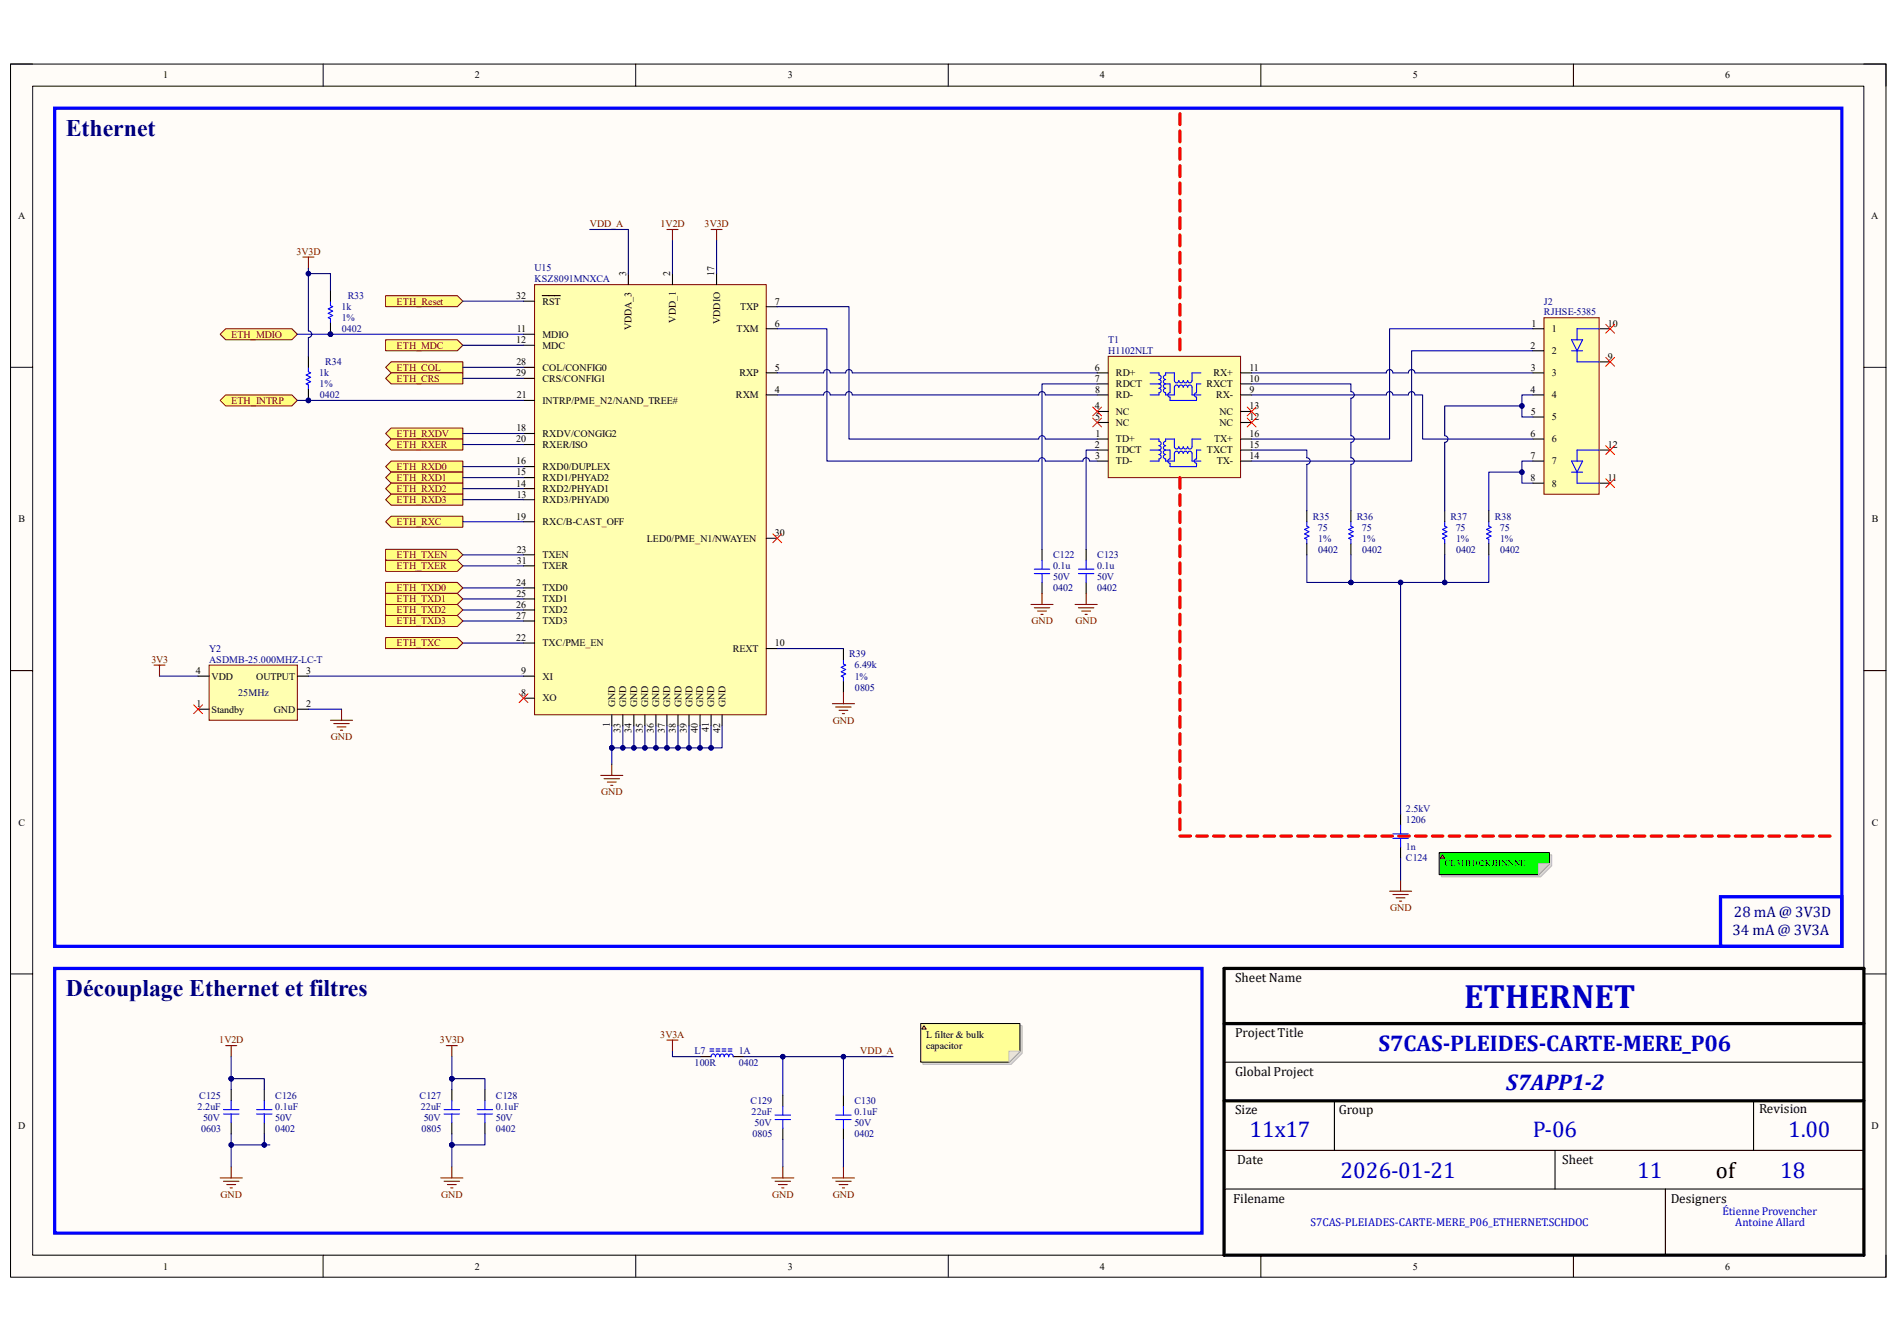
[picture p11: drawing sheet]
<svg xmlns="http://www.w3.org/2000/svg" width="297mm" height="210mm" viewBox="0 0 297 210" stroke-linecap="round" stroke-linejoin="round" font-family="sans-serif">
<defs><g id="words">
<text font-size="5.3" fill="#0000bf" x="229.2" y="157.9">ETHERNET</text>
<g font-size="3.7" fill="#000080">
<text x="10.3" y="21.3">Ethernet</text>
<text x="10.3" y="156">Découplage Ethernet et filtres</text>
</g>
<g font-size="3.6" fill="#0000bf">
<text x="215.8" y="164.6">S7CAS-PLEIDES-CARTE-MERE_P06</text>
<text x="235.8" y="170.6">S7APP1-2</text>
<text x="195.6" y="178">11x17</text>
<text x="240" y="178">P-06</text>
<text x="280" y="178">1.00</text>
<text x="209.9" y="184.5">2026-01-21</text>
<text x="256.3" y="184.5">11</text>
<text x="278.7" y="184.5">18</text>
</g>
<text font-size="3.6" x="268.6" y="184.5">of</text>
<g font-size="2.4" fill="#000080">
<text x="271.5" y="143.6">28 mA @ 3V3D</text>
<text x="271.3" y="146.4">34 mA @ 3V3A</text>
</g>
<g font-size="2.1">
<text x="193.4" y="153.8">Sheet Name</text>
<text x="193.4" y="162.4">Project Title</text>
<text x="193.4" y="168.5">Global Project</text>
<text x="193.4" y="174.5">Size</text>
<text x="209.6" y="174.5">Group</text>
<text x="275.4" y="174.4">Revision</text>
<text x="193.7" y="182.3">Date</text>
<text x="244.6" y="182.3">Sheet</text>
<text x="193.1" y="188.3">Filename</text>
<text x="261.6" y="188.3">Designers</text>
</g>
<g font-size="1.8" fill="#0000bf">
<text x="269.7" y="190.3">Étienne Provencher</text>
<text x="205.2" y="192">S7CAS-PLEIADES-CARTE-MERE_P06_ETHERNET.SCHDOC</text>
<text x="271.7" y="192">Antoine Allard</text>
</g>
<g font-size="1.6">
<text x="25.5" y="12.3">1</text>
<text x="74.3" y="12.3">2</text>
<text x="123.4" y="12.3">3</text>
<text x="172.2" y="12.3">4</text>
<text x="221.2" y="12.3">5</text>
<text x="270.1" y="12.3">6</text>
<text x="2.8" y="34.3">A</text>
<text x="293" y="34.3">A</text>
<text x="80.8" y="46.8">32</text>
<text x="84.9" y="47.7">RST</text>
<text x="98" y="43.2" transform="rotate(-90 98 43.2)">3</text>
<text x="104.9" y="43.2" transform="rotate(-90 104.9 43.2)">2</text>
<text x="111.8" y="43.2" transform="rotate(-90 111.8 43.2)">17</text>
<text x="121.3" y="47.7">7</text>
<text x="80.8" y="53.7">12</text>
<text x="80.9" y="52">11</text>
<text x="84.9" y="52.9">MDIO</text>
<text x="98.9" y="51.7" transform="rotate(-90 98.9 51.7)">VDDA_3</text>
<text x="105.8" y="50.5" transform="rotate(-90 105.8 50.5)">VDD_1</text>
<text x="112.7" y="50.8" transform="rotate(-90 112.7 50.8)">VDDIO</text>
<text x="115.3" y="52">TXM</text>
<text x="115.9" y="48.6">TXP</text>
<text x="121.3" y="51.1">6</text>
<text x="239.8" y="51.1">1</text>
<text x="243" y="52">1</text>
<text x="251.8" y="51.1">10</text>
<text x="80.8" y="58.9">29</text>
<text x="80.9" y="57.2">28</text>
<text x="84.9" y="54.6">MDC</text>
<text x="84.9" y="58">COL/CONFIG0</text>
<text x="84.9" y="59.8">CRS/CONFIG1</text>
<text x="115.8" y="58.9">RXP</text>
<text x="121.3" y="58">5</text>
<text x="171.4" y="58">6</text>
<text x="171.4" y="59.8">7</text>
<text x="174.7" y="58.9">RD+</text>
<text x="190" y="58.9">RX+</text>
<text x="195.6" y="59.8">10</text>
<text x="195.6" y="58">11</text>
<text x="239.6" y="54.6">2</text>
<text x="239.7" y="58">3</text>
<text x="243" y="55.5">2</text>
<text x="243" y="58.9">3</text>
<text x="251.8" y="56.3">9</text>
<text x="80.9" y="62.4">21</text>
<text x="84.9" y="63.2">INTRP/PME_N2/NAND_TREE#</text>
<text x="115.2" y="62.4">RXM</text>
<text x="121.3" y="61.5">4</text>
<text x="171.4" y="64.1">4</text>
<text x="171.4" y="61.5">8</text>
<text x="171.4" y="65.8">5</text>
<text x="174.7" y="62.4">RD-</text>
<text x="174.7" y="65">NC</text>
<text x="174.7" y="60.7">RDCT</text>
<text x="188.9" y="60.7">RXCT</text>
<text x="190.4" y="62.4">RX-</text>
<text x="190.9" y="65">NC</text>
<text x="195.6" y="65.8">12</text>
<text x="195.6" y="64.1">13</text>
<text x="195.6" y="61.5">9</text>
<text x="239.6" y="61.5">4</text>
<text x="239.7" y="65">5</text>
<text x="243" y="62.4">4</text>
<text x="243" y="65.8">5</text>
<text x="80.8" y="69.3">20</text>
<text x="80.9" y="67.6">18</text>
<text x="84.9" y="68.4">RXDV/CONGIG2</text>
<text x="84.9" y="70.1">RXER/ISO</text>
<text x="171.4" y="70.1">2</text>
<text x="171.5" y="71.9">3</text>
<text x="171.5" y="68.4">1</text>
<text x="174.7" y="69.3">TD+</text>
<text x="174.7" y="71">TDCT</text>
<text x="174.7" y="66.7">NC</text>
<text x="189" y="71">TXCT</text>
<text x="190.1" y="69.3">TX+</text>
<text x="190.9" y="66.7">NC</text>
<text x="195.6" y="71.9">14</text>
<text x="195.6" y="70.1">15</text>
<text x="195.6" y="68.4">16</text>
<text x="239.6" y="68.4">6</text>
<text x="239.6" y="71.9">7</text>
<text x="243" y="69.3">6</text>
<text x="251.8" y="70.1">12</text>
<text x="80.8" y="76.2">14</text>
<text x="80.8" y="72.7">16</text>
<text x="80.9" y="74.5">15</text>
<text x="80.9" y="77.9">13</text>
<text x="84.9" y="77">RXD2/PHYAD1</text>
<text x="84.9" y="75.3">RXD1/PHYAD2</text>
<text x="84.9" y="73.6">RXD0/DUPLEX</text>
<text x="174.7" y="72.7">TD-</text>
<text x="190.5" y="72.7">TX-</text>
<text x="239.6" y="75.3">8</text>
<text x="243" y="72.7">7</text>
<text x="243" y="76.2">8</text>
<text x="251.8" y="75.3">11</text>
<text x="2.9" y="81.8">B</text>
<text x="80.8" y="81.4">19</text>
<text x="84.9" y="78.8">RXD3/PHYAD0</text>
<text x="84.9" y="82.3">RXC/B-CAST_OFF</text>
<text x="121.3" y="83.9">30</text>
<text x="293.1" y="81.8">B</text>
<text x="80.9" y="86.6">23</text>
<text x="80.9" y="88.3">31</text>
<text x="84.9" y="87.4">TXEN</text>
<text x="84.9" y="89.2">TXER</text>
<text x="101.3" y="84.8">LED0/PME_N1/NWAYEN</text>
<text x="80.8" y="91.7">24</text>
<text x="80.8" y="95.2">26</text>
<text x="80.9" y="93.5">25</text>
<text x="84.9" y="92.6">TXD0</text>
<text x="84.9" y="94.3">TXD1</text>
<text x="80.8" y="100.4">22</text>
<text x="80.8" y="96.9">27</text>
<text x="84.9" y="101.2">TXC/PME_EN</text>
<text x="84.9" y="96.1">TXD2</text>
<text x="84.9" y="97.8">TXD3</text>
<text x="121.3" y="101.2">10</text>
<text x="30.6" y="105.5">4</text>
<text x="33.1" y="106.4">VDD</text>
<text x="40.1" y="106.4">OUTPUT</text>
<text x="47.9" y="105.5">3</text>
<text x="81.6" y="105.5">9</text>
<text x="84.9" y="106.4">XI</text>
<text x="114.7" y="102.1">REXT</text>
<text x="30.8" y="110.7">1</text>
<text x="33.1" y="111.6">Standby</text>
<text x="42.9" y="111.6">GND</text>
<text x="47.9" y="110.7">2</text>
<text x="81.6" y="109">8</text>
<text x="84.9" y="109.9">XO</text>
<text x="95.5" y="113.9" transform="rotate(-90 95.5 113.9)">1</text>
<text x="96.3" y="110.7" transform="rotate(-90 96.3 110.7)">GND</text>
<text x="98" y="110.7" transform="rotate(-90 98 110.7)">GND</text>
<text x="99.8" y="110.7" transform="rotate(-90 99.8 110.7)">GND</text>
<text x="101.5" y="110.7" transform="rotate(-90 101.5 110.7)">GND</text>
<text x="103.2" y="110.7" transform="rotate(-90 103.2 110.7)">GND</text>
<text x="104.9" y="110.7" transform="rotate(-90 104.9 110.7)">GND</text>
<text x="106.7" y="110.7" transform="rotate(-90 106.7 110.7)">GND</text>
<text x="108.4" y="110.7" transform="rotate(-90 108.4 110.7)">GND</text>
<text x="110.1" y="110.7" transform="rotate(-90 110.1 110.7)">GND</text>
<text x="111.8" y="110.7" transform="rotate(-90 111.8 110.7)">GND</text>
<text x="113.6" y="110.7" transform="rotate(-90 113.6 110.7)">GND</text>
<text x="97.2" y="114.8" transform="rotate(-90 97.2 114.8)">33</text>
<text x="98.9" y="114.8" transform="rotate(-90 98.9 114.8)">34</text>
<text x="100.6" y="114.8" transform="rotate(-90 100.6 114.8)">35</text>
<text x="102.4" y="114.8" transform="rotate(-90 102.4 114.8)">36</text>
<text x="104.1" y="114.8" transform="rotate(-90 104.1 114.8)">37</text>
<text x="105.8" y="114.8" transform="rotate(-90 105.8 114.8)">38</text>
<text x="107.5" y="114.8" transform="rotate(-90 107.5 114.8)">39</text>
<text x="109.3" y="114.8" transform="rotate(-90 109.3 114.8)">40</text>
<text x="111" y="114.7" transform="rotate(-90 111 114.7)">41</text>
<text x="112.7" y="114.8" transform="rotate(-90 112.7 114.8)">42</text>
<text x="2.9" y="129.3">C</text>
<text x="293.1" y="129.3">C</text>
<text x="145" y="162.6">L filter &amp; bulk</text>
<text x="145" y="164.3">capacitor</text>
<text x="2.8" y="176.8">D</text>
<text x="293" y="176.8">D</text>
<text x="25.5" y="198.8">1</text>
<text x="74.3" y="198.8">2</text>
<text x="123.4" y="198.8">3</text>
<text x="172.2" y="198.8">4</text>
<text x="221.2" y="198.8">5</text>
<text x="270.1" y="198.8">6</text>
</g>
<g font-size="1.6" fill="#800000">
<text x="92.3" y="35.6">VDD_A</text>
<text x="103.4" y="35.6">1V2D</text>
<text x="110.3" y="35.6">3V3D</text>
<text x="46.4" y="39.9">3V3D</text>
<text x="62.1" y="47.7">ETH_Reset</text>
<text x="36.2" y="52.9">ETH_MDIO</text>
<text x="62.1" y="54.6">ETH_MDC</text>
<text x="62.1" y="58">ETH_COL</text>
<text x="62.1" y="59.8">ETH_CRS</text>
<text x="36.2" y="63.2">ETH_INTRP</text>
<text x="62.1" y="68.4">ETH_RXDV</text>
<text x="62.1" y="70.1">ETH_RXER</text>
<text x="62.1" y="73.6">ETH_RXD0</text>
<text x="62.1" y="75.3">ETH_RXD1</text>
<text x="62.1" y="77">ETH_RXD2</text>
<text x="62.1" y="78.8">ETH_RXD3</text>
<text x="62.1" y="82.3">ETH_RXC</text>
<text x="62.1" y="87.4">ETH_TXEN</text>
<text x="62.1" y="89.2">ETH_TXER</text>
<text x="62.1" y="92.6">ETH_TXD0</text>
<text x="62.1" y="94.3">ETH_TXD1</text>
<text x="62.1" y="96.1">ETH_TXD2</text>
<text x="62.1" y="97.8">ETH_TXD3</text>
<text x="62.1" y="101.2">ETH_TXC</text>
<text x="161.5" y="97.8">GND</text>
<text x="168.4" y="97.8">GND</text>
<text x="23.7" y="103.8">3V3</text>
<text x="130.4" y="113.3">GND</text>
<text x="51.8" y="115.9">GND</text>
<text x="94.1" y="124.5">GND</text>
<text x="217.6" y="142.7">GND</text>
<text x="34.3" y="163.4">1V2D</text>
<text x="68.9" y="163.4">3V3D</text>
<text x="103.4" y="162.6">3V3A</text>
<text x="134.7" y="165.1">VDD_A</text>
<text x="34.5" y="187.6">GND</text>
<text x="69.1" y="187.6">GND</text>
<text x="120.9" y="187.6">GND</text>
<text x="130.4" y="187.6">GND</text>
</g>
<g font-size="1.6" fill="#000080">
<text x="54.4" y="46.8">R33</text>
<text x="83.7" y="42.5">U15</text>
<text x="83.7" y="44.2">KSZ8091MNXCA</text>
<text x="241.7" y="47.7">J2</text>
<text x="53.5" y="48.6">1k</text>
<text x="53.5" y="52">0402</text>
<text x="53.5" y="50.3">1%</text>
<text x="173.5" y="53.7">T1</text>
<text x="241.7" y="49.4">RJHSE-5385</text>
<text x="50" y="58.9">1k</text>
<text x="50.9" y="57.2">R34</text>
<text x="173.5" y="55.5">H1102NLT</text>
<text x="50" y="60.7">1%</text>
<text x="50.1" y="62.4">0402</text>
<text x="205.6" y="81.4">R35</text>
<text x="206.3" y="83.1">75</text>
<text x="212.4" y="81.4">R36</text>
<text x="213.2" y="83.1">75</text>
<text x="227.1" y="81.4">R37</text>
<text x="227.9" y="83.1">75</text>
<text x="234.1" y="81.4">R38</text>
<text x="234.8" y="83.1">75</text>
<text x="164.9" y="89.2">0.1u</text>
<text x="164.9" y="87.4">C122</text>
<text x="171.8" y="89.2">0.1u</text>
<text x="171.8" y="87.4">C123</text>
<text x="206.4" y="86.6">0402</text>
<text x="206.4" y="84.8">1%</text>
<text x="213.3" y="86.6">0402</text>
<text x="213.3" y="84.8">1%</text>
<text x="228" y="86.6">0402</text>
<text x="228" y="84.8">1%</text>
<text x="234.9" y="86.6">0402</text>
<text x="234.9" y="84.8">1%</text>
<text x="164.9" y="90.9">50V</text>
<text x="164.9" y="92.6">0402</text>
<text x="171.8" y="90.9">50V</text>
<text x="171.8" y="92.6">0402</text>
<text x="32.7" y="102.1">Y2</text>
<text x="32.7" y="103.8">ASDMB-25.000MHZ-LC-T</text>
<text x="133" y="103">R39</text>
<text x="133.8" y="104.7">6.49k</text>
<text x="133.8" y="106.4">1%</text>
<text x="37.3" y="109">25MHz</text>
<text x="133.9" y="108.2">0805</text>
<text x="220.1" y="127.1">2.5kV</text>
<text x="220.1" y="128.9">1206</text>
<text x="220.1" y="133.2">1n</text>
<text x="220.1" y="134.9">C124</text>
<text x="108.8" y="166.9">100R</text>
<text x="108.8" y="165.1">L7</text>
<text x="115.7" y="165.1">1A</text>
<text x="115.7" y="166.9">0402</text>
<text x="30.9" y="173.8">2.2uF</text>
<text x="31.2" y="172">C125</text>
<text x="43.1" y="173.8">0.1uF</text>
<text x="43.1" y="172">C126</text>
<text x="65.7" y="172">C127</text>
<text x="65.9" y="173.8">22uF</text>
<text x="77.6" y="173.8">0.1uF</text>
<text x="77.6" y="172">C128</text>
<text x="117.5" y="172.9">C129</text>
<text x="133.8" y="172.9">C130</text>
<text x="31.5" y="177.2">0603</text>
<text x="31.8" y="175.5">50V</text>
<text x="43.1" y="175.5">50V</text>
<text x="43.1" y="177.2">0402</text>
<text x="66" y="177.2">0805</text>
<text x="66.3" y="175.5">50V</text>
<text x="77.6" y="175.5">50V</text>
<text x="77.6" y="177.2">0402</text>
<text x="117.7" y="174.6">22uF</text>
<text x="117.8" y="178.1">0805</text>
<text x="118.2" y="176.4">50V</text>
<text x="133.8" y="176.4">50V</text>
<text x="133.8" y="178.1">0402</text>
<text x="133.8" y="174.6">0.1uF</text>
</g>
<text font-size="1.4" x="226.2" y="135.6">CL31B102KJHNNNE</text>
</g></defs>
<path d="M1.7 10h293.6v190h-293.6z" fill-rule="evenodd" fill="#fffcf8"/>
<path d="M1.7 10h293.6v190h-293.6z" fill="none" stroke="#000" stroke-width=".16"/>
<path d="M5.1 13.5h286.7v183.1h-286.7z" fill-rule="evenodd" fill="#fffcf8"/>
<g fill="none" stroke="#000" stroke-width=".16">
<path d="M1.7 10h3.4M5.1 13.5h286.7v183.1h-286.7zM50.6 10v3.5M99.5 10v3.5M148.5 10v3.5M197.4 10v3.5M246.3 10v3.5M291.8 10h3.5v3.5M1.7 57.5h3.4M291.8 57.5h3.5M1.7 105h3.4M291.8 105h3.5"/>
<path d="M1.7 152.5h3.4M291.8 152.5h3.5M50.6 196.6v3.4M99.5 196.6v3.4M148.5 196.6v3.4M197.4 196.6v3.4M246.3 196.6v3.4M295.3 196.6v3.4"/>
</g>
<path d="M191.7 151.7h100.1v44.9h-100.1zM191.7 160.3h100.1M191.7 172.4h100.1" fill="none" stroke="#000" stroke-width=".51"/>
<path d="M191.7 166.3h100.1M208.9 172.4v7.8M274.6 172.4v7.8M191.7 180.2h100.1M191.7 186.2h100.1M243.5 180.2v6M260.7 186.2v10.4" fill="none" stroke="#000" stroke-width=".17"/>
<path d="M83.7 44.6h36.3v67.3h-36.3z" fill-rule="evenodd" fill="#ffffb0"/>
<path d="M83.7 44.6h36.3v67.3h-36.3z" fill="none" stroke="#800000" stroke-width=".16"/>
<g fill="none" stroke="#000" stroke-width=".17">
<path d="M82 52.3h1.7M82 54.1h1.7M82 57.5h1.7M82 59.3h1.7M82 47.2h1.7M84.9 46.3h2.8M98.4 42.9v1.7M105.3 42.9v1.7M112.2 42.9v1.7M120 58.4h1.7M120 51.5h1.7M120 48h1.7"/>
<path d="M250.4 51.5h1.7M250.4 56.7h1.7M82 78.3h1.7M82 76.5h1.7M82 74.8h1.7M82 73.1h1.7M82 67.9h1.7M82 69.6h1.7M82 62.7h1.7M120 61.8h1.7M250.4 75.7h1.7M250.4 70.5h1.7"/>
<path d="M82 81.7h1.7M82 86.9h1.7M82 92.1h1.7M82 93.8h1.7M82 95.5h1.7M82 97.3h1.7M82 88.6h1.7M120 84.3h1.7M82 109.3h1.7M82 105.9h1.7M82 100.7h1.7M95.8 111.9v1.8"/>
<path d="M97.5 111.9v1.8M99.2 111.9v1.8M101 111.9v1.8M102.7 111.9v1.8M104.4 111.9v1.8M106.2 111.9v1.8M107.9 111.9v1.8M109.6 111.9v1.8M111.3 111.9v1.8M113.1 111.9v1.8M120 101.6h1.7"/>
</g>
<path d="M241.7 49.8h8.7v27.6h-8.7z" fill-rule="evenodd" fill="#ffffb0"/>
<path d="M241.7 49.8h8.7v27.6h-8.7z" fill="none" stroke="#800000" stroke-width=".16"/>
<path d="M240 51.5h1.7M240 54.9h1.7M240 58.4h1.7M240 61.8h1.7M240 65.3h1.7M240 68.8h1.7M240 72.2h1.7M240 75.7h1.7" fill="none" stroke="#000" stroke-width=".17"/>
<path d="M246.1 53.2h1.7l-.9 1.7zM246.1 54.9h1.7M246.9 54.9v1.8h3.5M250.4 51.5h-3.5v1.7M246.1 72.2h1.7l-.9 1.7zM246.1 73.9h1.7M246.9 73.9v1.8h3.5M250.4 70.5h-3.5v1.7" fill="none" stroke="#00f" stroke-width=".17"/>
<path d="M173.5 55.8h20.7v19h-20.7z" fill-rule="evenodd" fill="#ffffb0"/>
<path d="M173.5 55.8h20.7v19h-20.7z" fill="none" stroke="#800000" stroke-width=".16"/>
<g fill="none" stroke="#000" stroke-width=".17">
<path d="M171.8 58.4h1.7M194.2 58.4h1.8M171.8 68.8h1.7M171.8 70.5h1.7M171.8 61.8h1.7M171.8 72.2h1.7M171.8 64.4h1.7M171.8 66.2h1.7M171.8 60.1h1.7M194.2 68.8h1.8M194.2 70.5h1.8M194.2 61.8h1.8"/>
<path d="M194.2 72.2h1.8M194.2 64.4h1.8M194.2 66.2h1.8M194.2 60.1h1.8M163.1 86v1.8M163.1 91.2v1.7M170.1 86v1.8M170.1 91.2v1.7M132.1 101.6v1.7M132.1 106.8v1.7"/>
</g>
<g fill="none" stroke="#00f" stroke-width=".17">
<path d="M180.1 58.4h1.4v.3a.34 .34 0 0 1 .3 .4 .34 .34 0 0 1-.3 .3 .34 .34 0 0 1 .3 .4 .34 .34 0 0 1-.3 .3M188 58.4h-1.4v1.2a.34 .34 0 0 1-.3 .4 .34 .34 0 0 1-.4-.4 .34 .34 0 0 1-.3 .4 .34 .34 0 0 1-.3-.4 .35 .35 0 0 1-.4 .4 .35 .35 0 0 1-.3-.4 .34 .34 0 0 1-.4 .4 .34 .34 0 0 1-.3-.4v-1.2h-1.4v.3a.35 .35 0 0 0-.4 .4 .35 .35 0 0 0 .4 .3 .34 .34 0 0 0-.4 .4 .34 .34 0 0 0 .4 .3M180.1 68.8h1.4v.3a.34 .34 0 0 1 .3 .4 .34 .34 0 0 1-.3 .3 .34 .34 0 0 1 .3 .3 .34 .34 0 0 1-.3 .4M180.1 60.1h1.4M180.1 70.5h1.4M181.5 70.5a.34 .34 0 0 1 .3 .3 .34 .34 0 0 1-.3 .4 .34 .34 0 0 1 .3 .3 .34 .34 0 0 1-.3 .4v.3h-1.4M181.5 60.1a.35 .35 0 0 1 .3 .4 .35 .35 0 0 1-.3 .3 .34 .34 0 0 1 .3 .4 .34 .34 0 0 1-.3 .3v.3h-1.4M182.5 70.5a.35 .35 0 0 0-.4 .3 .35 .35 0 0 0 .4 .4 .34 .34 0 0 0-.4 .3 .34 .34 0 0 0 .4 .4v.3h1.4v-1.2a.35 .35 0 0 1 .3-.3 .35 .35 0 0 1 .4 .3 .34 .34 0 0 1 .3-.3 .34 .34 0 0 1 .4 .3 .34 .34 0 0 1 .3-.3 .34 .34 0 0 1 .3 .3 .34 .34 0 0 1 .4-.3 .34 .34 0 0 1 .3 .3v1.2h1.4M182.5 60.1a.34 .34 0 0 0-.4 .4 .34 .34 0 0 0 .4 .3 .35 .35 0 0 0-.4 .4 .35 .35 0 0 0 .4 .3v.3h1.4v-1.2a.35 .35 0 0 1 .3-.3 .35 .35 0 0 1 .4 .3 .34 .34 0 0 1 .3-.3 .34 .34 0 0 1 .4 .3 .34 .34 0 0 1 .3-.3 .34 .34 0 0 1 .3 .3 .34 .34 0 0 1 .4-.3 .34 .34 0 0 1 .3 .3v1.2h1.4M182.5 70.5h.7v1.4a.34 .34 0 0 0-.4 .3 .34 .34 0 0 0 .4 .4v.5h4.1v-.5a.34 .34 0 0 1-.3-.4 .34 .34 0 0 1 .3-.3v-1.4h.7M182.5 60.1h.7v1.4a.34 .34 0 0 0-.4 .4 .34 .34 0 0 0 .4 .3v.5h4.1v-.5a.34 .34 0 0 1-.3-.3 .34 .34 0 0 1 .3-.4v-1.4h.7M188 68.8h-1.4v1.2a.34 .34 0 0 1-.3 .3 .34 .34 0 0 1-.4-.3 .34 .34 0 0 1-.3 .3 .34 .34 0 0 1-.3-.3 .35 .35 0 0 1-.4 .3 .35 .35 0 0 1-.3-.3 .34 .34 0 0 1-.4 .3 .34 .34 0 0 1-.3-.3v-1.2h-1.4v.3a.34 .34 0 0 0-.4 .4 .34 .34 0 0 0 .4 .3 .34 .34 0 0 0-.4 .3 .34 .34 0 0 0 .4 .4"/>
<path d="M161.9 89.1h2.5M161.9 89.8h2.5M163.1 87.8v1.3M163.1 89.8v1.4M168.8 89.1h2.5M168.8 89.8h2.5M170.1 87.8v1.3M170.1 89.8v1.4M132.1 103.3v.7l.3 .2-.7 .3 .7 .4-.7 .3 .7 .3-.7 .4 .4 .2v.7"/>
</g>
<path d="M8.6 16.9h279.8v131.3h-279.8zM269.4 140.4h19v7.8h-19z" fill="none" stroke="#00f" stroke-width=".51"/>
<g fill="none" stroke="#800000" stroke-width=".17">
<path d="M104.4 35.9h1.8M105.3 35.9v1.8M111.3 35.9h1.8M112.2 35.9v1.8M161.4 94.7h3.5M161.9 95.2h2.5M162.5 95.7h1.3M163 96.2h.3M163.1 92.9v1.8M168.3 94.7h3.5M168.8 95.2h2.5M169.4 95.7h1.3"/>
<path d="M169.9 96.2h.3M170.1 92.9v1.8M95.8 119.7v1.7M130.3 110.2h3.5M130.8 110.7h2.5M131.4 111.2h1.3M131.9 111.8h.3M132.1 108.5v1.7M94.1 121.4h3.4M94.6 122h2.4M95.1 122.5h1.4M95.6 123h.4"/>
</g>
<path d="M171.1 65.5l1.4 1.4M171.1 63.7l1.4 1.4M172.5 65.5l-1.4 1.4M172.5 63.7l-1.4 1.4M195.3 65.5l1.4 1.4M195.3 63.8l1.4 1.3M196.7 65.5l-1.4 1.4M196.7 63.8l-1.4 1.3" fill="none" stroke="#f00" stroke-width=".16"/>
<g fill="none" stroke="#f00" stroke-width=".51">
<path d="M184.7 17.8v1.7M184.7 20.5v1.7M184.7 23.2v1.7M184.7 26v1.6M184.7 28.7v1.7M184.7 31.4v1.7M184.7 34.1v1.7M184.7 36.8v1.7M184.7 39.5v1.7M184.7 42.2v1.7M184.7 44.9v1.7M184.7 47.7v1.7"/>
<path d="M184.7 50.4v1.7M184.7 53.1v1.7M184.7 74.8v1.7M184.7 77.5v1.7M184.7 80.1v1.7M184.7 82.8v1.7M184.7 85.5v1.7M184.7 88.2v1.6M184.7 90.8v1.7M184.7 93.5v1.7M184.7 96.2v1.7M184.7 98.9v1.6"/>
<path d="M184.7 101.5v1.7M184.7 104.2v1.7M184.7 106.9v1.7M184.7 109.6v1.6M184.7 112.2v1.7M184.7 114.9v1.7M184.7 117.6v1.6M184.7 120.2v1.7M184.7 122.9v1.7M184.7 125.6v1.7M184.7 128.3v1.6M184.7 130.9h1.7"/>
<path d="M187.4 130.9h1.6M190 130.9h1.7M192.6 130.9h1.7M195.3 130.9h1.6M197.9 130.9h1.7M200.6 130.9h1.6M203.2 130.9h1.6M205.8 130.9h1.7M208.5 130.9h1.6M211.1 130.9h1.6M213.7 130.9h1.7M216.4 130.9h1.6"/>
<path d="M219 130.9h1.6M221.6 130.9h1.7M224.3 130.9h1.6M226.9 130.9h1.6M229.5 130.9h1.7M232.2 130.9h1.6M234.8 130.9h1.7M237.4 130.9h1.7M240.1 130.9h1.6M242.7 130.9h1.7M245.3 130.9h1.7M248 130.9h1.6"/>
<path d="M250.6 130.9h1.7M253.2 130.9h1.7M255.9 130.9h1.6M258.5 130.9h1.7M261.2 130.9h1.6M263.8 130.9h1.6M266.4 130.9h1.7M269.1 130.9h1.6M271.7 130.9h1.6M274.3 130.9h1.7M277 130.9h1.6M279.6 130.9h1.7"/>
<path d="M282.2 130.9h1.7M284.9 130.9h1.6"/>
</g>
<path d="M60.4 46.3h11.2l.9 .9-.9 .8h-11.2z" fill-rule="evenodd" fill="#ffff80"/>
<path d="M60.4 46.3h11.2l.9 .9-.9 .8h-11.2z" fill="none" stroke="#800000" stroke-width=".16"/>
<path d="M35.3 51.5h10.4l.9 .8-.9 .9h-10.4l-.8-.9z" fill-rule="evenodd" fill="#ffff80"/>
<path d="M35.3 51.5h10.4l.9 .8-.9 .9h-10.4l-.8-.9z" fill="none" stroke="#800000" stroke-width=".16"/>
<path d="M60.4 53.2h11.2l.9 .9-.9 .8h-11.2z" fill-rule="evenodd" fill="#ffff80"/>
<path d="M60.4 53.2h11.2l.9 .9-.9 .8h-11.2z" fill="none" stroke="#800000" stroke-width=".16"/>
<path d="M60.4 57.5l.8-.8h11.3v1.7h-11.3z" fill-rule="evenodd" fill="#ffff80"/>
<path d="M60.4 57.5l.8-.8h11.3v1.7h-11.3z" fill="none" stroke="#800000" stroke-width=".16"/>
<path d="M60.4 59.3l.8-.9h11.3v1.7h-11.3z" fill-rule="evenodd" fill="#ffff80"/>
<path d="M60.4 59.3l.8-.9h11.3v1.7h-11.3z" fill="none" stroke="#800000" stroke-width=".16"/>
<path d="M61.2 72.2h11.3v1.7h-11.3l-.8-.8z" fill-rule="evenodd" fill="#ffff80"/>
<path d="M61.2 72.2h11.3v1.7h-11.3l-.8-.8z" fill="none" stroke="#800000" stroke-width=".16"/>
<path d="M60.4 74.8l.8-.9h11.3v1.8h-11.3z" fill-rule="evenodd" fill="#ffff80"/>
<path d="M60.4 74.8l.8-.9h11.3v1.8h-11.3z" fill="none" stroke="#800000" stroke-width=".16"/>
<path d="M60.4 76.5l.8-.8h11.3v1.7h-11.3z" fill-rule="evenodd" fill="#ffff80"/>
<path d="M60.4 76.5l.8-.8h11.3v1.7h-11.3z" fill="none" stroke="#800000" stroke-width=".16"/>
<path d="M60.4 78.3l.8-.9h11.3v1.7h-11.3z" fill-rule="evenodd" fill="#ffff80"/>
<path d="M60.4 78.3l.8-.9h11.3v1.7h-11.3z" fill="none" stroke="#800000" stroke-width=".16"/>
<path d="M60.4 91.2h11.2l.9 .9-.9 .8h-11.2z" fill-rule="evenodd" fill="#ffff80"/>
<path d="M60.4 91.2h11.2l.9 .9-.9 .8h-11.2z" fill="none" stroke="#800000" stroke-width=".16"/>
<path d="M60.4 92.9h11.2l.9 .9-.9 .9h-11.2z" fill-rule="evenodd" fill="#ffff80"/>
<path d="M60.4 92.9h11.2l.9 .9-.9 .9h-11.2z" fill="none" stroke="#800000" stroke-width=".16"/>
<path d="M60.4 94.7h11.2l.9 .8-.9 .9h-11.2z" fill-rule="evenodd" fill="#ffff80"/>
<path d="M60.4 94.7h11.2l.9 .8-.9 .9h-11.2z" fill="none" stroke="#800000" stroke-width=".16"/>
<path d="M60.4 96.4h11.2l.9 .9-.9 .8h-11.2z" fill-rule="evenodd" fill="#ffff80"/>
<path d="M60.4 96.4h11.2l.9 .9-.9 .8h-11.2z" fill="none" stroke="#800000" stroke-width=".16"/>
<path d="M60.4 86h11.2l.9 .9-.9 .9h-11.2z" fill-rule="evenodd" fill="#ffff80"/>
<path d="M60.4 86h11.2l.9 .9-.9 .9h-11.2z" fill="none" stroke="#800000" stroke-width=".16"/>
<path d="M60.4 87.8h11.2l.9 .8-.9 .9h-11.2z" fill-rule="evenodd" fill="#ffff80"/>
<path d="M60.4 87.8h11.2l.9 .8-.9 .9h-11.2z" fill="none" stroke="#800000" stroke-width=".16"/>
<path d="M204.6 81.7v.7l.3 .2-.6 .3 .6 .4-.6 .3 .6 .4-.6 .3 .3 .2v.7M211.5 81.7v.7l.4 .2-.7 .3 .7 .4-.7 .3 .7 .4-.7 .3 .3 .2v.7M226.2 81.7v.7l.3 .2-.7 .3 .7 .4-.7 .3 .7 .4-.7 .3 .4 .2v.7M233.1 81.7v.7l.3 .2-.6 .3 .6 .4-.6 .3 .6 .4-.6 .3 .3 .2v.7" fill="none" stroke="#00f" stroke-width=".17"/>
<path d="M204.6 80v1.7M211.5 80v1.7M226.2 80v1.7M233.1 80v1.7M204.6 85.2v1.7M211.5 85.2v1.7M226.2 85.2v1.7M233.1 85.2v1.7" fill="none" stroke="#000" stroke-width=".17"/>
<path d="M251.4 50.8l1.4 1.4M251.4 56l1.4 1.4M252.8 50.8l-1.4 1.4M252.8 56l-1.4 1.4M251.4 69.8l1.4 1.4M251.4 75l1.4 1.4M252.8 69.8l-1.4 1.4M252.8 75l-1.4 1.4M81.3 108.7l1.4 1.3M82.7 108.7l-1.4 1.3" fill="none" stroke="#f00" stroke-width=".16"/>
<path d="M32.7 104.2h13.9v8.6h-13.9z" fill-rule="evenodd" fill="#ffffb0"/>
<path d="M32.7 104.2h13.9v8.6h-13.9z" fill="none" stroke="#800000" stroke-width=".16"/>
<path d="M31 111.1h1.7M31 105.9h1.7M46.6 111.1h1.7M46.6 105.9h1.7" fill="none" stroke="#000" stroke-width=".17"/>
<path d="M24.1 104.2h1.7M25 104.2v1.7M51.7 112.8h3.5M52.3 113.3h2.4M52.8 113.8h1.4M53.3 114.4h.3M53.5 111.1v1.7" fill="none" stroke="#800000" stroke-width=".17"/>
<path d="M30.3 110.4l1.4 1.4M31.7 110.4l-1.4 1.4" fill="none" stroke="#f00" stroke-width=".16"/>
<path d="M60.4 99.8h11.2l.9 .9-.9 .9h-11.2z" fill-rule="evenodd" fill="#ffff80"/>
<path d="M60.4 99.8h11.2l.9 .9-.9 .9h-11.2z" fill="none" stroke="#800000" stroke-width=".16"/>
<path d="M61.2 80.8h11.3v1.8h-11.3l-.8-.9z" fill-rule="evenodd" fill="#ffff80"/>
<path d="M61.2 80.8h11.3v1.8h-11.3l-.8-.9z" fill="none" stroke="#800000" stroke-width=".16"/>
<path d="M60.4 67.9l.8-.9h11.3v1.8h-11.3z" fill-rule="evenodd" fill="#ffff80"/>
<path d="M60.4 67.9l.8-.9h11.3v1.8h-11.3z" fill="none" stroke="#800000" stroke-width=".16"/>
<path d="M60.4 69.6l.8-.8h11.3v1.7h-11.3z" fill-rule="evenodd" fill="#ffff80"/>
<path d="M60.4 69.6l.8-.8h11.3v1.7h-11.3z" fill="none" stroke="#800000" stroke-width=".16"/>
<path d="M35.3 61.8h10.4l.9 .9-.9 .9h-10.4l-.8-.9z" fill-rule="evenodd" fill="#ffff80"/>
<path d="M35.3 61.8h10.4l.9 .9-.9 .9h-10.4l-.8-.9z" fill="none" stroke="#800000" stroke-width=".16"/>
<path d="M121 83.6l1.4 1.4M122.4 83.6l-1.4 1.4" fill="none" stroke="#f00" stroke-width=".16"/>
<g fill="none" stroke="#000" stroke-width=".17">
<path d="M219.3 127.5v1.7M219.3 132.7v1.7M36.2 170.7v1.7M36.2 175.8v1.8M41.4 170.7v1.7M41.4 175.8v1.8M70.7 175.8v1.8M70.7 170.7v1.7M75.9 170.7v1.7M75.9 175.8v1.8M109.6 165.5h1.7M114.8 165.5h1.7"/>
<path d="M122.6 171.5v1.8M122.6 176.7v1.7M132.1 171.5v1.8M132.1 176.7v1.7"/>
</g>
<g fill="none" stroke="#00f" stroke-width=".17">
<path d="M218.1 131.3h2.4M218.1 130.6h2.4M219.3 129.2v1.4M219.3 131.3v1.4M35 173.8h2.4M35 174.5h2.4M36.2 172.4v1.4M36.2 174.5v1.3M40.2 173.8h2.4M40.2 174.5h2.4M41.4 172.4v1.4M41.4 174.5v1.3"/>
<path d="M69.5 173.8h2.5M69.5 174.5h2.5M70.7 172.4v1.4M70.7 174.5v1.3M74.7 173.8h2.4M74.7 174.5h2.4M75.9 172.4v1.4M75.9 174.5v1.3M112.7 165.5l-.1-.4h-.4l-.2 .4v-.2l-.3-.2-.3 .2-.1 .2M114.8 165.5v-.2l-.3-.2-.4 .2v.2l-.2-.4h-.3l-.2 .4v-.2l-.3-.2-.3 .2-.1 .2M121.3 174.6h2.5M121.3 175.3h2.5"/>
<path d="M122.6 173.3v1.3M122.6 175.3v1.4M130.9 174.6h2.4M130.9 175.3h2.4M132.1 173.3v1.3M132.1 175.3v1.4"/>
</g>
<path d="M111.2 164.6h.6M111.2 164.3h.6M112.1 164.6h.6M112.1 164.3h.6M113.1 164.6h.6M113.1 164.3h.6M114 164.6h.6M114 164.3h.6" fill="none" stroke="#0000bf" stroke-width=".17"/>
<g fill="none" stroke="#800000" stroke-width=".17">
<path d="M217.6 139.6h3.4M219.3 137.8v1.8M218.1 140.1h2.4M218.6 140.6h1.4M219.1 141.1h.4M35.3 163.8h1.8M36.2 163.8v1.7M69.9 163.8h1.7M70.7 163.8v1.7M104.4 162.9h1.8M105.3 162.9v1.7M34.5 184.5h3.4"/>
<path d="M35 185h2.4M35.5 185.5h1.4M36 186h.4M36.2 182.8v1.7M69 184.5h3.5M69.5 185h2.5M70.1 185.5h1.3M70.6 186h.3M70.7 182.8v1.7M120.8 184.5h3.5M121.3 185h2.5M121.9 185.5h1.4"/>
<path d="M122.4 186h.3M122.6 182.8v1.7M130.3 184.5h3.5M130.9 185h2.4M131.4 185.5h1.3M131.9 186h.3M132.1 182.8v1.7"/>
</g>
<path d="M8.6 151.7h179.6v41.4h-179.6z" fill="none" stroke="#00f" stroke-width=".51"/>
<circle cx="48.3" cy="62.7" r=".35" fill="#000080"/>
<circle cx="48.3" cy="62.7" r=".35" fill="none" stroke="#000080" stroke-width=".16"/>
<path d="M48.3 57.5v.7l.3 .2-.7 .3 .7 .4-.7 .3 .7 .4-.7 .3 .4 .2v.7" fill="none" stroke="#00f" stroke-width=".17"/>
<path d="M48.3 61v1.7" fill="none" stroke="#000" stroke-width=".17"/>
<circle cx="48.3" cy="62.7" r=".35" fill="#000080"/>
<circle cx="48.3" cy="62.7" r=".35" fill="none" stroke="#000080" stroke-width=".16"/>
<path d="M48.3 55.8v1.7" fill="none" stroke="#000" stroke-width=".17"/>
<path d="M47.4 40.3h1.8M48.3 40.3v1.7" fill="none" stroke="#800000" stroke-width=".17"/>
<path d="M95.8 117.1v2.6" fill="none" stroke="#000080" stroke-width=".17"/>
<circle cx="95.8" cy="117.1" r=".35" fill="#000080"/>
<circle cx="95.8" cy="117.1" r=".35" fill="none" stroke="#000080" stroke-width=".16"/>
<path d="M95.8 113.7v3.4" fill="none" stroke="#000080" stroke-width=".17"/>
<circle cx="95.8" cy="117.1" r=".35" fill="#000080"/>
<circle cx="95.8" cy="117.1" r=".35" fill="none" stroke="#000080" stroke-width=".16"/>
<path d="M97.5 113.7v3.4" fill="none" stroke="#000080" stroke-width=".17"/>
<circle cx="97.5" cy="117.1" r=".35" fill="#000080"/>
<circle cx="97.5" cy="117.1" r=".35" fill="none" stroke="#000080" stroke-width=".16"/>
<path d="M99.2 113.7v3.4" fill="none" stroke="#000080" stroke-width=".17"/>
<circle cx="99.2" cy="117.1" r=".35" fill="#000080"/>
<circle cx="99.2" cy="117.1" r=".35" fill="none" stroke="#000080" stroke-width=".16"/>
<path d="M101 113.7v3.4" fill="none" stroke="#000080" stroke-width=".17"/>
<circle cx="101" cy="117.1" r=".35" fill="#000080"/>
<circle cx="101" cy="117.1" r=".35" fill="none" stroke="#000080" stroke-width=".16"/>
<path d="M102.7 113.7v3.4" fill="none" stroke="#000080" stroke-width=".17"/>
<circle cx="102.7" cy="117.1" r=".35" fill="#000080"/>
<circle cx="102.7" cy="117.1" r=".35" fill="none" stroke="#000080" stroke-width=".16"/>
<path d="M104.4 113.7v3.4" fill="none" stroke="#000080" stroke-width=".17"/>
<circle cx="104.4" cy="117.1" r=".35" fill="#000080"/>
<circle cx="104.4" cy="117.1" r=".35" fill="none" stroke="#000080" stroke-width=".16"/>
<path d="M106.2 113.7v3.4" fill="none" stroke="#000080" stroke-width=".17"/>
<circle cx="106.1" cy="117.1" r=".35" fill="#000080"/>
<circle cx="106.1" cy="117.1" r=".35" fill="none" stroke="#000080" stroke-width=".16"/>
<path d="M107.9 113.7v3.4" fill="none" stroke="#000080" stroke-width=".17"/>
<circle cx="107.9" cy="117.1" r=".35" fill="#000080"/>
<circle cx="107.9" cy="117.1" r=".35" fill="none" stroke="#000080" stroke-width=".16"/>
<path d="M109.6 113.7v3.4" fill="none" stroke="#000080" stroke-width=".17"/>
<circle cx="109.6" cy="117.1" r=".35" fill="#000080"/>
<circle cx="109.6" cy="117.1" r=".35" fill="none" stroke="#000080" stroke-width=".16"/>
<path d="M111.3 113.7v3.4" fill="none" stroke="#000080" stroke-width=".17"/>
<circle cx="111.3" cy="117.1" r=".35" fill="#000080"/>
<circle cx="111.3" cy="117.1" r=".35" fill="none" stroke="#000080" stroke-width=".16"/>
<path d="M113.1 113.7v3.4h-17.3" fill="none" stroke="#000080" stroke-width=".17"/>
<circle cx="111.3" cy="117.1" r=".35" fill="#000080"/>
<circle cx="111.3" cy="117.1" r=".35" fill="none" stroke="#000080" stroke-width=".16"/>
<circle cx="109.6" cy="117.1" r=".35" fill="#000080"/>
<circle cx="109.6" cy="117.1" r=".35" fill="none" stroke="#000080" stroke-width=".16"/>
<circle cx="107.9" cy="117.1" r=".35" fill="#000080"/>
<circle cx="107.9" cy="117.1" r=".35" fill="none" stroke="#000080" stroke-width=".16"/>
<circle cx="106.1" cy="117.1" r=".35" fill="#000080"/>
<circle cx="106.1" cy="117.1" r=".35" fill="none" stroke="#000080" stroke-width=".16"/>
<circle cx="104.4" cy="117.1" r=".35" fill="#000080"/>
<circle cx="104.4" cy="117.1" r=".35" fill="none" stroke="#000080" stroke-width=".16"/>
<circle cx="102.7" cy="117.1" r=".35" fill="#000080"/>
<circle cx="102.7" cy="117.1" r=".35" fill="none" stroke="#000080" stroke-width=".16"/>
<circle cx="101" cy="117.1" r=".35" fill="#000080"/>
<circle cx="101" cy="117.1" r=".35" fill="none" stroke="#000080" stroke-width=".16"/>
<circle cx="99.2" cy="117.1" r=".35" fill="#000080"/>
<circle cx="99.2" cy="117.1" r=".35" fill="none" stroke="#000080" stroke-width=".16"/>
<circle cx="97.5" cy="117.1" r=".35" fill="#000080"/>
<circle cx="97.5" cy="117.1" r=".35" fill="none" stroke="#000080" stroke-width=".16"/>
<circle cx="95.8" cy="117.1" r=".35" fill="#000080"/>
<circle cx="95.8" cy="117.1" r=".35" fill="none" stroke="#000080" stroke-width=".16"/>
<g fill="none" stroke="#000080" stroke-width=".17">
<path d="M105.3 37.7v5.2M112.2 37.7v5.2M46.6 52.3h35.4M72.5 47.2h9.5M72.5 73.1h9.5M72.5 74.8h9.5M72.5 76.5h9.5M72.5 78.3h9.5M171.8 70.5h-1.7v15.5M171.8 60.1h-8.7v25.9M72.5 92.1h9.5M72.5 93.8h9.5"/>
<path d="M72.5 95.5h9.5M72.5 97.3h9.5M72.5 86.9h9.5M72.5 88.6h9.5M121.7 101.6h10.4"/>
</g>
<circle cx="51.7" cy="52.3" r=".35" fill="#000080"/>
<circle cx="51.7" cy="52.3" r=".35" fill="none" stroke="#000080" stroke-width=".16"/>
<g fill="none" stroke="#000080" stroke-width=".17">
<path d="M72.5 54.1h9.5M72.5 57.5h9.5M72.5 59.3h9.5M121.7 48h11.2v20.8h29.7a.52 .52 0 0 1 .5-.6 .52 .52 0 0 1 .6 .6h8.1M121.7 51.5h7.8v20.7h33.1a.52 .52 0 0 1 .5-.5 .52 .52 0 0 1 .6 .5h5.8a.52 .52 0 0 1 .6-.5 .52 .52 0 0 1 .5 .5h1.2M121.7 58.4h7.2a.52 .52 0 0 1 .6-.5 .52 .52 0 0 1 .5 .5h2.4a.52 .52 0 0 1 .5-.5 .52 .52 0 0 1 .5 .5h38.4M196 58.4h21a.52 .52 0 0 1 .6-.5 .52 .52 0 0 1 .5 .5h2.4a.52 .52 0 0 1 .5-.5 .52 .52 0 0 1 .5 .5h18.5M240 51.5h-22.4v17.3h-21.6M240 54.9h-19v17.3h-25M121.7 61.8h7.2a.52 .52 0 0 1 .6-.5 .52 .52 0 0 1 .5 .5h2.4a.52 .52 0 0 1 .5-.5 .52 .52 0 0 1 .5 .5h29.2a.52 .52 0 0 1 .5-.5 .52 .52 0 0 1 .6 .5h8.1M196 61.8h21a.52 .52 0 0 1 .6-.5 .52 .52 0 0 1 .5 .5h2.4a.52 .52 0 0 1 .5-.5 .52 .52 0 0 1 .5 .5h1.2v7h17.3M196 70.5h8.6v1.2a.52 .52 0 0 1 .5 .5 .52 .52 0 0 1-.5 .5v7.3"/>
<path d="M196 60.1h15.5v1.2a.52 .52 0 0 1 .5 .5 .52 .52 0 0 1-.5 .6v5.8a.52 .52 0 0 1 .5 .6 .52 .52 0 0 1-.5 .5v2.4a.52 .52 0 0 1 .5 .5 .52 .52 0 0 1-.5 .5v7.3M240 61.8h-1.7v3.5h1.7"/>
</g>
<circle cx="238.3" cy="63.6" r=".35" fill="#000080"/>
<circle cx="238.3" cy="63.6" r=".35" fill="none" stroke="#000080" stroke-width=".16"/>
<path d="M240 72.2h-1.7v3.5h1.7" fill="none" stroke="#000080" stroke-width=".17"/>
<circle cx="238.3" cy="73.9" r=".35" fill="#000080"/>
<circle cx="238.3" cy="73.9" r=".35" fill="none" stroke="#000080" stroke-width=".16"/>
<path d="M238.3 63.6h-12.1v4.6a.52 .52 0 0 1 .5 .6 .52 .52 0 0 1-.5 .5v10.7" fill="none" stroke="#000080" stroke-width=".17"/>
<circle cx="238.3" cy="63.6" r=".35" fill="#000080"/>
<circle cx="238.3" cy="63.6" r=".35" fill="none" stroke="#000080" stroke-width=".16"/>
<path d="M238.3 73.9h-5.2v6.1" fill="none" stroke="#000080" stroke-width=".17"/>
<circle cx="238.3" cy="73.9" r=".35" fill="#000080"/>
<circle cx="238.3" cy="73.9" r=".35" fill="none" stroke="#000080" stroke-width=".16"/>
<path d="M219.3 91.2v36.3" fill="none" stroke="#000080" stroke-width=".17"/>
<circle cx="219.3" cy="91.2" r=".35" fill="#000080"/>
<circle cx="219.3" cy="91.2" r=".35" fill="none" stroke="#000080" stroke-width=".16"/>
<path d="M211.5 86.9v4.3" fill="none" stroke="#000080" stroke-width=".17"/>
<circle cx="211.5" cy="91.2" r=".35" fill="#000080"/>
<circle cx="211.5" cy="91.2" r=".35" fill="none" stroke="#000080" stroke-width=".16"/>
<path d="M226.2 86.9v4.3" fill="none" stroke="#000080" stroke-width=".17"/>
<circle cx="226.2" cy="91.2" r=".35" fill="#000080"/>
<circle cx="226.2" cy="91.2" r=".35" fill="none" stroke="#000080" stroke-width=".16"/>
<path d="M204.6 86.9v4.3h28.5v-4.3" fill="none" stroke="#000080" stroke-width=".17"/>
<circle cx="211.5" cy="91.2" r=".35" fill="#000080"/>
<circle cx="211.5" cy="91.2" r=".35" fill="none" stroke="#000080" stroke-width=".16"/>
<circle cx="219.3" cy="91.2" r=".35" fill="#000080"/>
<circle cx="219.3" cy="91.2" r=".35" fill="none" stroke="#000080" stroke-width=".16"/>
<circle cx="226.2" cy="91.2" r=".35" fill="#000080"/>
<circle cx="226.2" cy="91.2" r=".35" fill="none" stroke="#000080" stroke-width=".16"/>
<path d="M46.6 62.7h35.4M25 105.9h6M48.3 105.9h33.7M48.3 111.1h5.2M72.5 100.7h9.5" fill="none" stroke="#000080" stroke-width=".17"/>
<circle cx="48.3" cy="62.7" r=".35" fill="#000080"/>
<circle cx="48.3" cy="62.7" r=".35" fill="none" stroke="#000080" stroke-width=".16"/>
<path d="M72.5 67.9h9.5M72.5 69.6h9.5M72.5 81.7h9.5M122.6 171.5v-6h9.5v6" fill="none" stroke="#000080" stroke-width=".17"/>
<circle cx="132.1" cy="165.5" r=".35" fill="#000080"/>
<circle cx="132.1" cy="165.5" r=".35" fill="none" stroke="#000080" stroke-width=".16"/>
<circle cx="122.6" cy="165.5" r=".35" fill="#000080"/>
<circle cx="122.6" cy="165.5" r=".35" fill="none" stroke="#000080" stroke-width=".16"/>
<path d="M116.5 165.5h6.1" fill="none" stroke="#000080" stroke-width=".17"/>
<circle cx="122.6" cy="165.5" r=".35" fill="#000080"/>
<circle cx="122.6" cy="165.5" r=".35" fill="none" stroke="#000080" stroke-width=".16"/>
<path d="M92.3 35.9h6.1v7M105.3 164.6v.9h4.3M122.6 178.4v4.4M132.1 178.4v4.4M132.1 165.5h7.7" fill="none" stroke="#000080" stroke-width=".17"/>
<circle cx="132.1" cy="165.5" r=".35" fill="#000080"/>
<circle cx="132.1" cy="165.5" r=".35" fill="none" stroke="#000080" stroke-width=".16"/>
<path d="M219.3 134.4v3.4M70.7 179.3v3.5" fill="none" stroke="#000080" stroke-width=".17"/>
<circle cx="70.7" cy="179.3" r=".35" fill="#000080"/>
<circle cx="70.7" cy="179.3" r=".35" fill="none" stroke="#000080" stroke-width=".16"/>
<path d="M36.2 165.5v3.4" fill="none" stroke="#000080" stroke-width=".17"/>
<circle cx="36.2" cy="168.9" r=".35" fill="#000080"/>
<circle cx="36.2" cy="168.9" r=".35" fill="none" stroke="#000080" stroke-width=".16"/>
<path d="M70.7 165.5v3.4" fill="none" stroke="#000080" stroke-width=".17"/>
<circle cx="70.7" cy="168.9" r=".35" fill="#000080"/>
<circle cx="70.7" cy="168.9" r=".35" fill="none" stroke="#000080" stroke-width=".16"/>
<path d="M36.2 168.9v1.8" fill="none" stroke="#000080" stroke-width=".17"/>
<circle cx="36.2" cy="168.9" r=".35" fill="#000080"/>
<circle cx="36.2" cy="168.9" r=".35" fill="none" stroke="#000080" stroke-width=".16"/>
<path d="M36.2 168.9h5.2v1.8" fill="none" stroke="#000080" stroke-width=".17"/>
<circle cx="36.2" cy="168.9" r=".35" fill="#000080"/>
<circle cx="36.2" cy="168.9" r=".35" fill="none" stroke="#000080" stroke-width=".16"/>
<path d="M36.2 177.6v1.7" fill="none" stroke="#000080" stroke-width=".17"/>
<circle cx="36.2" cy="179.3" r=".35" fill="#000080"/>
<circle cx="36.2" cy="179.3" r=".35" fill="none" stroke="#000080" stroke-width=".16"/>
<path d="M41.4 177.6v1.7" fill="none" stroke="#000080" stroke-width=".17"/>
<circle cx="41.4" cy="179.3" r=".35" fill="#000080"/>
<circle cx="41.4" cy="179.3" r=".35" fill="none" stroke="#000080" stroke-width=".16"/>
<path d="M42.2 179.3h-6v3.5" fill="none" stroke="#000080" stroke-width=".17"/>
<circle cx="36.2" cy="179.3" r=".35" fill="#000080"/>
<circle cx="36.2" cy="179.3" r=".35" fill="none" stroke="#000080" stroke-width=".16"/>
<circle cx="41.4" cy="179.3" r=".35" fill="#000080"/>
<circle cx="41.4" cy="179.3" r=".35" fill="none" stroke="#000080" stroke-width=".16"/>
<path d="M70.7 177.6v1.7" fill="none" stroke="#000080" stroke-width=".17"/>
<circle cx="70.7" cy="179.3" r=".35" fill="#000080"/>
<circle cx="70.7" cy="179.3" r=".35" fill="none" stroke="#000080" stroke-width=".16"/>
<path d="M75.9 177.6v1.7h-5.2" fill="none" stroke="#000080" stroke-width=".17"/>
<circle cx="70.7" cy="179.3" r=".35" fill="#000080"/>
<circle cx="70.7" cy="179.3" r=".35" fill="none" stroke="#000080" stroke-width=".16"/>
<path d="M70.7 168.9v1.8" fill="none" stroke="#000080" stroke-width=".17"/>
<circle cx="70.7" cy="168.9" r=".35" fill="#000080"/>
<circle cx="70.7" cy="168.9" r=".35" fill="none" stroke="#000080" stroke-width=".16"/>
<path d="M70.7 168.9h5.2v1.8" fill="none" stroke="#000080" stroke-width=".17"/>
<circle cx="70.7" cy="168.9" r=".35" fill="#000080"/>
<circle cx="70.7" cy="168.9" r=".35" fill="none" stroke="#000080" stroke-width=".16"/>
<path d="M48.3 42v9.8a.52 .52 0 0 1 .5 .5 .52 .52 0 0 1-.5 .6v2.9" fill="none" stroke="#000080" stroke-width=".17"/>
<circle cx="48.3" cy="42.8" r=".35" fill="#000080"/>
<circle cx="48.3" cy="42.8" r=".35" fill="none" stroke="#000080" stroke-width=".16"/>
<circle cx="51.7" cy="52.3" r=".35" fill="#000080"/>
<circle cx="51.7" cy="52.3" r=".35" fill="none" stroke="#000080" stroke-width=".16"/>
<path d="M51.7 47.2v.7l.4 .1-.7 .4 .7 .3-.7 .4 .7 .3-.7 .4 .3 .1v.7" fill="none" stroke="#00f" stroke-width=".17"/>
<path d="M51.7 50.6v1.7" fill="none" stroke="#000" stroke-width=".17"/>
<circle cx="51.7" cy="52.3" r=".35" fill="#000080"/>
<circle cx="51.7" cy="52.3" r=".35" fill="none" stroke="#000080" stroke-width=".16"/>
<path d="M51.7 45.4v1.8" fill="none" stroke="#000" stroke-width=".17"/>
<path d="M48.3 42.8h3.4v2.6" fill="none" stroke="#000080" stroke-width=".17"/>
<circle cx="48.3" cy="42.8" r=".35" fill="#000080"/>
<circle cx="48.3" cy="42.8" r=".35" fill="none" stroke="#000080" stroke-width=".16"/>
<path d="M225.7 133.9h17.3v1.7l-1.8 1.7h-15.5z" fill-rule="evenodd" fill="#d8ddd2"/>
<path d="M225.7 133.9h17.3v1.7l-1.8 1.7h-15.5z" fill="none" stroke="#bfbdba" stroke-width=".16"/>
<path d="M225.3 133.5h17.3v1.8l-1.7 1.7h-15.6z" fill-rule="evenodd" fill="#0f0"/>
<path d="M225.3 133.5h17.3v1.8l-1.7 1.7h-15.6z" fill="none" stroke="#000" stroke-width=".16"/>
<path d="M240.9 135.3h1.7l-1.7 1.7z" fill="#bff0ba"/>
<path d="M240.9 135.3h1.7l-1.7 1.7z" fill="none" stroke="#bfbdba" stroke-width=".16"/>
<path d="M225.8 133.9l.4 .5h-.7z" fill="#cc0"/>
<path d="M225.8 133.9l.4 .5h-.7z" fill="none" stroke="#300" stroke-width=".16"/>
<path d="M144.5 160.6h15.5v4.4l-1.7 1.7h-13.8z" fill-rule="evenodd" fill="#e0ddd7"/>
<path d="M144.5 160.6h15.5v4.4l-1.7 1.7h-13.8z" fill="none" stroke="#bfbdba" stroke-width=".16"/>
<path d="M144.2 160.3h15.5v4.3l-1.7 1.7h-13.8z" fill-rule="evenodd" fill="#ffff96"/>
<path d="M144.2 160.3h15.5v4.3l-1.7 1.7h-13.8z" fill="none" stroke="#000" stroke-width=".16"/>
<path d="M158 164.6h1.7l-1.7 1.7z" fill="#f2f0d8"/>
<path d="M158 164.6h1.7l-1.7 1.7z" fill="none" stroke="#bfbdba" stroke-width=".16"/>
<path d="M144.7 160.6l.3 .6h-.7z" fill="#ffcc78"/>
<path d="M144.7 160.6l.3 .6h-.7z" fill="none" stroke="#300" stroke-width=".16"/>
<use href="#words"/>
</svg>
